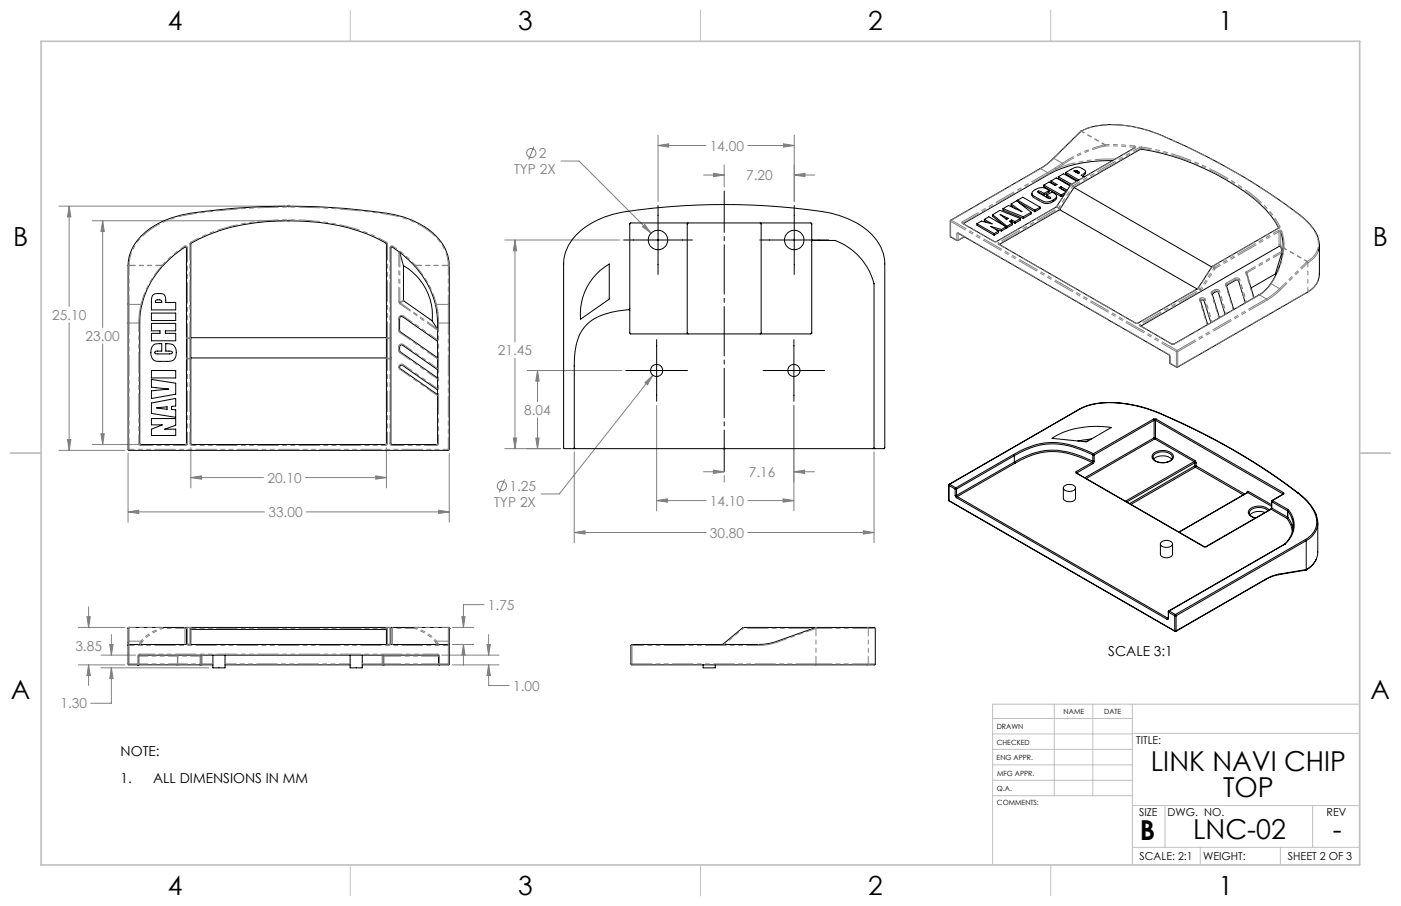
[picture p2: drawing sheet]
<svg xmlns="http://www.w3.org/2000/svg" width="432mm" height="279mm" viewBox="0 0 432 279" stroke-linecap="round" stroke-linejoin="round" font-family="sans-serif">
<defs><g id="words">
<g font-size="8.5">
<text x="354.7" y="237.7">LINK NAVI CHIP</text>
<text x="376.9" y="245.8">TOP</text>
<text x="351.3" y="259">B</text>
<text x="367.7" y="258.9">LNC-02</text>
<text x="410.8" y="258.9">-</text>
</g>
<g font-size="8.1">
<text x="51.7" y="9.3">4</text>
<text x="159.7" y="9.3">3</text>
<text x="267.6" y="9.3">2</text>
<text x="375.6" y="9.3">1</text>
<text x="4" y="76">B</text>
<text x="423.1" y="76">B</text>
<text x="3.3" y="215.7">A</text>
<text x="422.4" y="215.7">A</text>
<text x="51.7" y="276">4</text>
<text x="159.7" y="276">3</text>
<text x="267.6" y="276">2</text>
<text x="375.6" y="276">1</text>
</g>
<g font-size="4.2" fill="#808080">
<text x="218.7" y="46.4">14.00</text>
<text x="158.4" y="53.8">TYP 2X</text>
<text x="166.1" y="48.7">2</text>
<text x="229.9" y="55.5">7.20</text>
<text x="16.1" y="98.6">25.10</text>
<text x="26.4" y="105.1">23.00</text>
<text x="153.5" y="109.6">21.45</text>
<text x="161.6" y="127.9">8.04</text>
<text x="82.4" y="148.9">20.10</text>
<text x="230.8" y="147.1">7.16</text>
<text x="157" y="151.4">1.25</text>
<text x="218.8" y="155.9">14.10</text>
<text x="82.7" y="159.4">33.00</text>
<text x="152.3" y="156.5">TYP 2X</text>
<text x="218.8" y="165.8">30.80</text>
<text x="150.4" y="188.1">1.75</text>
<text x="23.2" y="200.9">3.85</text>
<text x="158.1" y="213">1.00</text>
<text x="18.6" y="218.5">1.30</text>
</g>
<g font-size="4.2">
<text x="341.6" y="202.4">SCALE 3:1</text>
<text x="37.2" y="233">NOTE:</text>
<text x="37.2" y="241.4">1.</text>
<text x="47.2" y="241.4">ALL DIMENSIONS IN MM</text>
</g>
<g font-size="3.4">
<text x="350.2" y="229.5">TITLE:</text>
<text x="351.1" y="251.6">SIZE</text>
<text x="359.9" y="251.6">DWG. NO.</text>
<text x="408.9" y="251.7">REV</text>
<text x="351.2" y="265.2">SCALE: 2:1</text>
<text x="370.8" y="265.2">WEIGHT:</text>
<text x="396.9" y="265.2">SHEET 2 OF 3</text>
</g>
<g font-size="2.2">
<text x="327.8" y="220.1">NAME</text>
<text x="340.3" y="220.2">DATE</text>
<text x="307.2" y="224.9">DRAWN</text>
<text x="307.3" y="229.8">CHECKED</text>
<text x="307.2" y="234.5">ENG APPR.</text>
<text x="307.3" y="239.2">MFG APPR.</text>
<text x="307.3" y="243.9">Q.A.</text>
<text x="307.3" y="248.1">COMMENTS:</text>
</g>
</g></defs>
<g fill="none" stroke="#808080" stroke-width=".31">
<path d="M164.6 45.2l-1.7 4M172.9 49.7h5.6l22.2 22.2M202.8 44.9l3.3-.6v1.1zM202.8 41.7v20.4M202.8 44.9h14.8M216.9 54h6.3M219.9 53.4l3.3 .6-3.3 .5zM223.2 50.8v6.8M230.4 44.9h14.4M241.5 44.3l3.3 .6-3.3 .5zM244.8 41.7v20.4M244.8 54h6.3"/>
<path d="M244.8 54l3.3-.6v1.1zM18.1 63.6h69.6M21.3 63.6l.5 3.3h-1zM21.3 63.6v30.9M28.5 68.1h59.2M31.6 68.1l.5 3.3h-1zM31.6 68.1v32.9M155.5 74h35.4M158.7 74l.5 3.3h-1zM158.7 74v31.5M198 69.9l.7-.7 2 2.7zM21.3 99.6v39.3"/>
<path d="M31.6 106.1v31M158.7 110.5v27.9M162.5 114.3h29.1M165.7 114.3v9.5M165.7 114.3l.5 3.2h-1.1zM198.8 118l2.4-2.3-1.6 2.9zM201.2 115.7l-28.8 36.6h-5.6M18.1 138.9h20.4M20.8 135.6h1l-.5 3.3zM28.5 137.1h29.4M31.1 133.8h1l-.5 3.3zM39.5 139.8v21.2"/>
<path d="M58.8 138v12.5M119.1 138v12.5M138.5 139.8v21.2M155.5 138.4h17.2M158.2 135.1h1l-.5 3.3zM165.1 135.1h1.1l-.5 3.3zM165.7 128.9v9.5M177 139.3v28.1M202.4 125v32.6M244.7 125v32.6M269.4 139.3v28.1M39.5 157.9h42"/>
<path d="M39.5 157.9l3.3-.6v1.1zM58.8 147.3l3.3-.5v1zM58.8 147.3h22.4M94.1 147.3h25M94.4 157.9h44.1M115.8 146.8l3.3 .5-3.3 .5zM135.1 157.3l3.4 .6-3.4 .5zM155.5 147.8l-1.6 4M202.4 154.4l3.3-.6v1.1zM202.4 154.4h15.2M216.9 145.5h6.3M219.9 145l3.3 .5-3.3 .5z"/>
<path d="M223.2 146.6v2.1M230.5 154.4h14.2M241.4 153.8l3.3 .6-3.3 .5zM244.7 145.5h6.3M244.7 145.5l3.3-.5v1zM177 164.2h40.6M177 164.2l3.3-.5v1zM230.5 164.2h38.9M266.1 163.7l3.3 .5-3.3 .5zM24.1 193.5h14.4M26.8 190.2h1l-.5 3.3zM27.3 187.1v6.4"/>
<path d="M33.8 198.8h1.1l-.6 3.2zM34.3 195.7v6.3M139.4 198.8h6.6M139.4 193.5h6.6M142.3 190.2h1l-.5 3.3zM142.8 198.8l.5 3.2h-1zM142.8 198.8v6.3M149.2 186.5h-6.4v7M150.1 198.8h1l-.5 3.2zM150.6 195.7v6.3M24.1 205h14.4M27.3 205v6.4"/>
<path d="M27.3 205l.5 3.4h-1zM31.2 202h10.6M31.2 206h33.1M34.3 206v10.9h-6.3M34.3 206l.6 3.3h-1.1zM136.1 202h17.7M139.4 205h14.4M150.6 205v6.4h6.4M150.6 205l.5 3.4h-1z"/>
<circle cx="163.7" cy="47.2" r="1.42"/>
<circle cx="154.7" cy="149.8" r="1.41"/>
</g>
<g fill="none" stroke="#c0c0c0" stroke-width=".31">
<path d="M108 3.2v9.5M215.9 3.2v9.5M323.8 3.2v9.5M88.5 63.6h1M88.5 68.1h1M88.6 63.2l.7 .7M88.6 67.7l.7 .7M89 63.1v1M89 67.6v1M89.3 63.2l-.7 .7M89.3 67.7l-.7 .7M3.1 139.7h9.6"/>
<path d="M222.7 138.4h1M222.8 138l.8 .7M223.2 137.9v1M223.6 138l-.8 .7M419.1 139.7h9.5M324.9 217.2v28.2M336.8 217.2v28.2M349 217.2v49.5M419.1 217.2h-113.2v49.5M305.9 231.1h43.1M305.9 226.3h43.1M305.9 221.6h43.1"/>
<path d="M305.9 235.9h43.1M349 226.2h70.1M305.9 240.6h43.1M306 245.4h43M349 248.4h70.1M359.1 248.4v12.9M404.6 248.4v12.9M108 266.7v9.6M215.9 266.7v9.6M323.8 266.7v9.6M349 261.3h70.1M369.9 261.3v5.4"/>
<path d="M394.6 261.3v5.4"/>
</g>
<path d="M192.2 74h21.2M202.8 63.4v21.2M234.2 74h21.2M244.8 63.4v21.2M192.9 114.3h19M202.4 104.7v19.1M235.2 114.3h19M244.7 104.7v19.1" fill="none" stroke="#000" stroke-width=".31"/>
<path d="M223.2 145.4v-86.5" fill="none" stroke="#000" stroke-width=".31" stroke-dasharray="15.2 1.3 1.3 1.3" stroke-dashoffset="2.5"/>
<path d="M12.7 12.7h406.4v254h-406.4z" fill="none" stroke="#c0c0c0" stroke-width=".5"/>
<g fill="#808080">
<path d="M21.3 63.6l.5 3.3h-1zM20.8 135.6h1l-.5 3.3zM31.6 68.1l.5 3.3h-1zM31.1 133.8h1l-.5 3.3zM219.9 53.4l3.3 .6-3.3 .5zM244.8 54l3.3-.6v1.1zM244.7 145.5l3.3-.5v1zM219.9 145l3.3 .5-3.3 .5z"/>
<path d="M150.1 198.8h1l-.5 3.2zM150.6 205l.5 3.4h-1zM142.8 198.8l.5 3.2h-1zM142.3 190.2h1l-.5 3.3zM26.8 190.2h1l-.5 3.3zM27.3 205l.5 3.4h-1zM33.8 198.8h1.1l-.6 3.2zM34.3 206l.6 3.3h-1.1zM115.8 146.8l3.3 .5-3.3 .5zM58.8 147.3l3.3-.5v1zM135.1 157.3l3.4 .6-3.4 .5zM39.5 157.9l3.3-.6v1.1zM202.8 44.9l3.3-.6v1.1zM241.5 44.3l3.3 .6-3.3 .5zM241.4 153.8l3.3 .6-3.3 .5zM202.4 154.4l3.3-.6v1.1zM165.7 114.3l.5 3.2h-1.1zM165.1 135.1h1.1l-.5 3.3zM158.7 74l.5 3.3h-1zM158.2 135.1h1l-.5 3.3zM177 164.2l3.3-.5v1zM266.1 163.7l3.3 .5-3.3 .5zM198.7 69.2l-.7 .7 2.7 2zM198.8 118l.8 .6 1.6-2.9z"/>
</g>
<g fill="none" stroke="#000" stroke-width=".31">
<path d="M318 59.7v.4M320 58.9h.4l1.3 .8M320 58.9l-.2 .3 .5 .3 2.9 1.7a.32 .32 0 0 0 .4 .1 .32 .32 0 0 0 .1-.4l-1.1-.8M320 58.9v.4M320.1 59.4l1.6 .7M321.7 57.1v.5l5.4 3M321.7 59.7v.4M321.7 57.1l5.4 3M323.4 58.7a3.5 3.5 0 0 0-5.3 .8 1.3 1.3 0 0 0 1 1.2l1.6 .9a3.3 3.3 0 0 0 3.9 .1M323.4 58.7v.5l-1.7 .9M323.4 58.7l-1.7 1M323.9 55.8v.5l1.5 .8"/>
<path d="M323.9 55.8l1.6-.9 4.3 2.4M323.9 55.8l1.9 1.1-.6 .3-1.8-1.1-1.7 1M326.2 54.5v.5l3.7 2.1M326.2 54.5l4 2.3M326.2 54.5l1.6-.9 4.1 2.3M327 58.1h-.2M327 58.1l1.7 .9M327 57.6l1.9 1.1M327 57.6l-.6 .3 2.2 1.3M327 57.6v.5M328.5 53.2l1.7-1a3 3 0 0 1 4.4 .6l-.3 .5-1.1 .7 1 .6M328.5 53.2v.5l3.6 2.1"/>
<path d="M328.5 53.2l4 2.3M328.5 59.3l-1.4 .8M331 57.8l20.6-11.8a73.1 73.1 0 0 1 37 17.2 24.1 24.1 0 0 1 5.5 7.1M331 57.8l-4.4 6.9M331 57.8l42.5 24.5M331.5 53l.5 .2M332 52.7l-.5-.2-.5 .2 1.4 .9 .1-.2M332 52.7l.4 .2M332 53.2l.4 .2M332 52.7v.5M332.4 52.9l.3 .3-.2 .2M332.4 52.9v.5"/>
<path d="M332.4 53.4h.1M333.2 40.5h-.1M333.2 40.4l-9 8.8-2.4 2-28.8 16.7-.1 5.1 2.1 1.2 2.2-1.2M333.2 40.5a23 23 0 0 1 14-1.8 42.9 42.9 0 0 1 10.9 3.1M334.6 53.3l-.9 1M334.6 52.9v.4M342.9 49.6a39.4 39.4 0 0 0-19.8 4.3l-26.2 15.1M349.7 45.6l-19.7 11.3-4.5 7-18.6 10.7-10.2-5.7M349.7 45.6h.1M358 41.8a191.2 191.2 0 0 1 44.4 26l2.1 2.4 1.6 2.7M43.4 72.9a26 26 0 0 1 15.4-7.1 205.6 205.6 0 0 1 63 .5 22.1 22.1 0 0 1 14.9 9.4 12.3 12.3 0 0 1 1.8 6.1v56.8l-.3 .3h-98.5l-.2-.2v-56.9a12.9 12.9 0 0 1 3.9-8.9zM58.9 75a58.2 58.2 0 0 1 30.1-6.9 60.5 60.5 0 0 1 28.3 5.9l1.8 1.1v61.8l-.2 .2-60.1-.2z"/>
<path d="M120.5 76.2h.1a28.5 28.5 0 0 1 14.2 21.8l.1 38.8-.3 .3h-13.9l-.2-.2zM122.9 77.6l.3 .4 1.2 4M212.1 68.8l-.3 .2v33.8l.3 .2M234.3 68.8l.3 .2v33.7l-.3 .3M250.2 73.9l.2 .3h7a19.3 19.3 0 0 1 12 13.4v50.5l.3 .3M250.2 73.9v-4.9l-.3-.2h-55.6l-.2 .2v26.2M250.2 73.9v28.9l-.3 .2h-55.6l-.2-.3v-7.5M295.3 72l65 37.4 .3 .5v2.2l2.1 1.2 40.3-23.2a7.2 7.2 0 0 0 3.3-3.6M301.1 69v.5l5.3 3M301.1 69l5.3 3M303.4 67.7v.5l.9 .5M303.4 67.7l1.4-.8 5.3 3"/>
<path d="M303.4 67.7l2.4 1.3-3.3-.8-1.4 .8M305.9 66.2v.5l3.7 3M305.9 66.2l2.3-1.3 6.3 2.5M305.9 66.2l4.5 3.6M306.4 72v.5M307 70.8l1.6 .4M307.8 71.3v.5l-1.4 .7M307.8 71.3l-1.4 .7M308.3 66.1l2.5 1.2-.6 .4zM308.6 70.8l-3.2-1 2.4 1.5M308.6 70.8v.4M309.1 64.3v.5l6.3 2.5"/>
<path d="M309.1 64.3l6.3 2.6M309.9 67.4l.4 .2M310.1 69.9v.5l-1.5 .8M310.1 70l.3 .2M310.1 69.9l-1.5 .9M310.4 69.8v.4M311.6 62.9l3.4 2.4-4.2-1.9-1.7 .9M311.6 62.9v.5l1.4 1M311.6 62.9l1.7-1 4.5 3.6M311.8 68.3l-.3 .2M311.8 68.3l1 .5M311.8 67.8l1 .5"/>
<path d="M311.8 67.8l-.7 .4 .9 .6M311.8 67.8v.5M312 68.8v.5l-1.6 .9M312 68.8l-1.6 1M312.8 68.3v.5M313.6 61.7v.5M313.6 61.7l5.3 3.1M313.6 61.7l1.6-.9 5.4 3.1M313.9 62.4l5 2.9M314.5 67.4v.5l-1.7 .9M314.5 67.4l-1.7 .9M315.4 66.9v.4"/>
<path d="M317.8 65.5v.5l-2.4 1.3M317.8 65.5l-2.4 1.4M318.1 60.1a1.34 1.34 0 0 0 1 1.1l1.6 .9a3.4 3.4 0 0 0 3.9 .1M318.9 64.8v.5M320.6 63.9v.4l-1.7 1M320.6 63.9l-1.7 .9M322.6 60.1l1.6-.9 .2 .1a1.27 1.27 0 0 1 1 1.7l-.8 .7M322.6 60.1v.5l1 .6M324.6 61.7v.5M325.6 60.5v.5a1.37 1.37 0 0 1-1 1.2M326.6 64.7l-18.6 10.7M326.6 64.7l42.3 24.4"/>
<path d="M327.1 60.1v.5M328 60.1l-.9 .5M394.2 70.3l-20.6 11.8-4.5 6.9-18.6 10.7h-.4l-42.3-24.4M394.2 70.2v.1M394.7 71.5a11.7 11.7 0 0 1 .7 5.2M395.1 77.5l-.4-1.5h-.5l-42.6 24.6M395.1 77.5l-2 7M395.1 77.5h.1M395.1 77.5l.2 .8M395.4 76.7l-.4 2.9-.7 2.7M395.4 76.7h.1M406.1 73a6.8 6.8 0 0 1 .2 4.5"/>
<path d="M406.6 75.6v8.9M46.7 96.6h7.5v2.2h-7.5zM46.7 99.7h7.5v2.3h-3.2v.8h3.2v2.3h-7.5v-2.3h2.6v-.8h-2.6zM47.3 90.8a3.5 3.5 0 0 1 3.5 .3l.3 2.2h3.1v2.3h-7.5a7.1 7.1 0 0 1 .6-4.8zM48 92.7l1.4-.2 .4 .2v.6h-1.9zM50.1 82a29.6 29.6 0 0 1 7.1-5.9l.3 .3v60.4l-.3 .3h-13.9l-.2-.2v-37.3a25.8 25.8 0 0 1 7-17.6zM124.4 82a17.8 17.8 0 0 1 8.8 17M124.4 82v10.7l8.8 6.3M133.2 99l1.7 2.8M183.8 84.5l1.2-1.1 2.8-2v10.8l-8.9 6.2a17.7 17.7 0 0 1 4.9-13.9zM194.1 95.2l-.2 .3a23.3 23.3 0 0 0-12.6 4.1 12.9 12.9 0 0 0-4.1 8.8l-.2 4.5v25.3l-.3 .2M369.9 92.6h.1"/>
<path d="M370 92.6l2.2 7.5M370 92.7l.6-.2 .5 .2 2.1 6.8M373.6 90.5h.1M373.6 90.5l2.2 7.5M373.6 90.6l.9-.6 1 .1 2.1 6.9M378 87.9h.1M378 87.9l2.3 7.5M378 88.1l2.9-1.7 .8 .1 2.1 6.9M384.2 84.3l2.3 7.5M388.1 90.9l-26.4 15.3-.5-.1-9.8-5.7M388.1 90.9h.1M393.1 84.5l.1 .3"/>
<path d="M393.1 84.5l-7.5 4.3M394.3 82.3a16 16 0 0 1-6.2 8.6M406.6 84.5l-.3 2M46.7 117l7.5 1.2v3.4l-7.5 1.3v-2.4l5.3-.5-5.3-.6zM46.7 114.3h7.5v2.3h-7.5zM47.3 106.4l.9-.4h1.6v2.3h-1.9l-.2 .5 .2 .3h4.9a.41 .41 0 0 0 .3-.4 .41 .41 0 0 0-.4-.4h-1.6v-2.3h.3a2.56 2.56 0 0 1 2.9 3.3 2.17 2.17 0 0 1-2.8 2.1 5.4 5.4 0 0 1-4.5-.7 3.9 3.9 0 0 1 .3-4.3zM58.8 104.1h60.3M58.8 110.4h60.3M134.9 105.2l-10.8-7.5a.61 .61 0 0 0-.9 .5l.1 4 11.6 8.1M134.9 114l-10.8-7.5a.61 .61 0 0 0-.9 .5l.1 1.5 11.6 8.1M46.7 124.3l7.5-1.4v2.3l-1.4 .1v1l1.4 .1v2.3l-7.5-1.2zM46.7 129.1h7.5v2l-3.4 1.3h3.4v1.9h-7.5v-1.9l3.3-1.4h-3.3z"/>
<path d="M48.3 125.8l3.2-.4v.8zM134.9 120.2l-10.8-7.5a.61 .61 0 0 0-.8 .2 .61 .61 0 0 0 .1 .8l11.5 8M176.7 138.4h-2.8l-.2-.2v-56.8a14.2 14.2 0 0 1 6.9-11.5 34 34 0 0 1 16.7-5.2 206.5 206.5 0 0 1 58.7 1 23.4 23.4 0 0 1 14.3 8.5 12 12 0 0 1 2.4 7.2v56.7l-.2 .3h-2.8M176.7 138.4h93M324.2 135.2a26.7 26.7 0 0 1 18.3-3.4l-7.6 4.4zM332.6 126.2a21.9 21.9 0 0 1 13.8-1.8 42.6 42.6 0 0 1 11.2 3.1M332.6 126.2h.2M332.6 126.2l-40 23.1M332.8 126.2a25.1 25.1 0 0 1 16.8-1.2l3.9 1 4 1.5M332.8 126.2l-40.1 23.1M335.4 136l-1.5 .2M336.4 135.4l-4.2 .6"/>
<path d="M337 139.9a26.8 26.8 0 0 0-15.1-3.3l-1.3 .2a25.4 25.4 0 0 0-8.2 3.4M337 139.9l-.2 .4M337 139.9l.2 .4M355.5 129.3h.8M355.5 129.3l.2 .3M355.5 129.3l-18.5 10.6M355.5 139.8a4.5 4.5 0 0 1 6 .5 1.85 1.85 0 0 1-1.9 2.3 4 4 0 0 1-4.5-1.5v-.7zM355.7 135l.2 .4M355.7 129.6h.4M355.7 135h.4M355.7 129.6l-18.5 10.7M355.7 129.6v5.4"/>
<path d="M355.7 135l-21.3 12.3M355.9 135.4l12.1 6.9M355.9 135.4l-21.1 12.2M356.1 135l-.2 .4M356.1 129.6l39.3 22.7M356.1 135l12.1 7M356.1 129.6v5.4M356.3 129.3l-.2 .3M356.3 129.3l39.3 22.6M357.5 127.5a198.2 198.2 0 0 1 42.6 24.6M357.6 127.5a198.4 198.4 0 0 1 42.7 24.6M357.6 127.5h-.1"/>
<path d="M292.4 154.2l.2 .3M292.4 149.6l.1 .1M292.4 154.2l.1 .2M292.4 149.6v4.6M292.5 154.4l.1 .1M292.5 154.4l69.6 40.2M292.5 149.7v4.7M292.5 149.7l1.9 1.1M292.6 149.3l-.2 .3M292.6 149.3h.1M292.6 154.5l69.5 40.2M292.7 149.3l-.2 .4"/>
<path d="M292.7 149.3l1.9 1.2M294.4 152.8l.4 .7M294.4 150.8h.4M294.4 152.8h.4M294.4 150.8v2M294.6 150.5l-.2 .3M294.6 150.5l.2 .3M294.8 152.8l.2 .3M294.8 153.5l64.9 37.5M294.8 150.8v2M295 153.1l-.2 .4M295 153.1l64.9 37.5"/>
<path d="M312.4 140.2l.2 .3M312.4 140.2l-17.8 10.3M312.6 142.5l.2 .3M312.6 140.5l-17.8 10.3M312.6 142.5l-17.8 10.3M312.6 140.5v2M312.8 142.8l-17.8 10.3M327.7 150.5v3.2a2.17 2.17 0 0 0 3.8 0v-3.2M328 149.9a2.15 2.15 0 0 1 3.5 .7 2.3 2.3 0 0 1-3.8 0zM331.7 145.4l-.2 .3 .2 .2M331.7 145.4l.2 .4M331.7 145.9h.2"/>
<path d="M331.7 145.9l39.3 22.7M331.9 145.9l39.2 22.7M331.9 145.8v.1M336.6 142.6a23.6 23.6 0 0 0-16-3l-4.3 1.5-3.5 1.7M336.6 142.6l.2 .4M336.6 142.6l-4.9 2.8M336.8 143l-4.9 2.8M336.8 140.3a24.7 24.7 0 0 0-16.1-3.1l-3.2 1-4.9 2.3M336.8 142.2a25.3 25.3 0 0 0-16.3-3 24.2 24.2 0 0 0-7.9 3.3M336.8 142.2l-.2 .4M336.8 140.3h.4M336.8 142.2h.4"/>
<path d="M336.8 140.3v1.9M337.2 142.2l-.4 .8M337.2 140.3v1.9M355.6 141.6a4.2 4.2 0 0 1 5.5 0M355.6 140.3a4 4 0 0 1 5.6 .3 1.7 1.7 0 0 1-1.9 2 3.3 3.3 0 0 1-3.9-1.5zM368 142.3l.2 .4M368 142.3l-21.1 12.3M368.2 142l.5 .7M368.2 143.7l.2 .4M368.2 142l-.2 .3M368.2 142.7h.5M368.2 143.7h.5"/>
<path d="M368.2 142.7v1M368.2 142.7l-20.9 12.1M368.2 143.7l-20 11.6M368.4 144.1l-19.8 11.4M368.4 144.1l14.8 8.5M368.7 143.7l-.3 .4M368.7 143.7l14.9 8.7M368.7 142.7v1M384.4 151.8v.1M384.4 151.9h.2M384.4 151.9l-21.1 12.2M384.4 151.9h.1"/>
<path d="M384.6 151.9l7.3 4.2M384.6 151.9l-21.2 12.2M384.8 151.6l-.3-.1-.1 .3M384.8 151.6l-.2 .3M384.8 151.6l7.1 4M389.9 158a4.2 4.2 0 0 0-4.6 .8M390.8 157.5a4 4 0 0 0-5.6 .3 1.68 1.68 0 0 0 1.8 1.9M391.2 157.3a4.4 4.4 0 0 0-6.4 .3 1.99 1.99 0 0 0 2.1 2.2M391.6 157.1h.2M391.6 157.1l-19.9 11.5M391.8 157.1l-20 11.5M391.8 157.1l4.8 2.8"/>
<path d="M391.9 156.6l-.3 .5M391.9 154.6l.1 .1M391.9 156.6l.1 .1M391.9 154.6v2M392 156.7l-.2 .4M392 154.7l4.8 2.9M392 156.7l4.8 2.8M392 154.7v2M392 154.3l-.1 .3M392 154.3l.2 .1M392.2 154.4l-.2 .3M392.2 154.4l4.9 2.8"/>
<path d="M395.4 152.3v.1M395.4 152.4h.2M395.4 152.4l-3.4 1.9M395.6 151.9l.1 .2-.1 .3M395.6 151.9l-.2 .4M395.6 152.4l-3.4 2M396.6 159.9l1.3 2.1 .4 2.2M396.8 157.6h.1M396.8 159.5l.1 .1M396.8 159.5l-.2 .4M396.8 157.6v1.9M396.9 157.6a7.1 7.1 0 0 1 1.4 6.6"/>
<path d="M396.9 159.6l.9 1.4 .7 2.2M396.9 159.6l-.3 .3M396.9 157.6v2M397.1 157.2l.1 .1M397.1 157.2l-.3 .4M397.2 157.3a7.4 7.4 0 0 1-1 10.4M397.2 157.3l-.3 .3M400.1 152.1a12.4 12.4 0 0 1 5.7 9.1 6.2 6.2 0 0 1-3.4 5.2M400.1 152.1h.2M400.3 152.1a16.6 16.6 0 0 1 5.4 6.6M405.7 158.8a6.2 6.2 0 0 1-3.1 7.9M357.6 167.7v3.2a2.14 2.14 0 0 0 3.8 0v-3.2"/>
<path d="M357.9 167.2a2.17 2.17 0 0 1 3.5 .7 2.3 2.3 0 0 1-3.8 0zM371 168.6h.8M371.1 168.6h.6M371.1 168.6h-.1M371.7 168.6h.1M390 178.8l-27.6 15.9M390 178.6v.2M390 178.6l-27.5 16M394 177.2l-2 .6-2 1M394.2 177.1l-2.1 .5-2.1 1M394.2 177.1l-.2 .1M396 167.8h.1"/>
<path d="M396 167.8l-35.8 20.6M396 167.7v.1M396.1 167.8l-35.7 20.6M396.2 167.7l-.1 .1M396.2 167.7h-.2M398.3 164.2l-1.1 2.1-1.2 1.4M402.4 166.4l.2 .3M402.4 166.4l-40.1 23.1M402.4 175.8l-8.4 1.4M402.4 175.8h.1M402.6 175.8h-.2M402.6 175.6l-.2 .2"/>
<path d="M402.6 166.7l-40.1 23.2M402.6 175.6l-8.4 1.5M402.6 166.7v8.9M402.6 175.6h.1M402.6 175.6v.2M405.8 172.3a6.7 6.7 0 0 1-3.3 3.5M406.2 161.3v8.9a6.3 6.3 0 0 1-3.6 5.4M39.5 193.8h.1M39.5 199v5.9l.2 .1h2.8M39.5 199l.2-.2h98.6l.2 .2M39.5 193.8v5.2M39.8 193.5h.1"/>
<path d="M39.8 193.5l-.3 .3M39.8 193.5h17.9M57.7 193.5l-.2 .2v5.1M57.7 193.5h.8M58.5 193.5l.3 .2v5.1M58.5 193.5h60.9M58.8 194.1h60.3M119.4 193.5l-.3 .3v5M119.4 193.5h.8M120.2 193.5l.3 .3v5M120.2 193.5h17.9M138.1 193.5h.1"/>
<path d="M138.1 193.5l.4 .3M138.5 199v5.8l-.2 .2h-2.8M138.5 193.8v5.2M138.5 193.8h.1M194.6 198.8h39.1a17 17 0 0 0 5.8-1l11.9-4.3h18.1l.3 .2v11.1l-.2 .2h-74.9l-.2-.2zM251.5 193.5h-22.5l-6.4 5.3M265.6 193.5h.1M359.9 190.6l-.2 .4M359.9 190.6l.3 .1M360.1 188.7l.1 .1M360.1 188.7v2M360.1 190.6h-.2"/>
<path d="M360.2 190.7l-.2 .3h-.3M360.2 188.8l1.9 1.1M360.2 188.8v1.9M360.2 188.4l-.1 .3M360.2 188.4h.2M360.4 188.4l-.2 .4M360.4 188.4l1.9 1.1M362.1 189.9h.4M362.1 194.6h.4M362.1 194.6v.1M362.1 189.9v4.7M362.1 194.7h.3"/>
<path d="M362.3 189.5l-.2 .4M362.3 189.5l.2 .4M362.5 194.6l-.1 .1M362.5 189.9v4.7M42.5 205l.3-.2v-2.5l.3-.3h91.8l.2 .2v2.6l.4 .2M42.5 205h.1M42.5 205h19.2M61.7 205h3.9M61.9 202v2.9l-.2 .1M65.6 202v4h3.8v-4M69.4 205h38.5M107.9 202v4h3.8v-4"/>
<path d="M111.7 205h6.7M118.1 202v2.9l.3 .1M118.4 205h17.1M216.7 205v1h3.8v-1"/>
<circle cx="202.8" cy="74" r="2.99"/>
<circle cx="244.8" cy="74" r="3"/>
<circle cx="202.4" cy="114.3" r="1.88"/>
<circle cx="244.7" cy="114.3" r="1.88"/>
</g>
<g fill="none" stroke="#808080" stroke-width=".31" stroke-dasharray="6.3 1.3 1.3 1.3 1.3 1.3">
<path d="M320.8 52l-27.6 15.9M320.8 52l2.1 1.2M320.8 52h-.2M320.9 59.1v.5M322.9 53.2l2.4-1.4M323.1 53.6l-.2-.4M323.1 53.8v-.2M324.8 48.8l2.6 1.5M324.8 48.8l-2 1.8-2 1.4M324.8 48.8h-.1M325.3 51.8l.2 .3M325.3 51.8l2.1-1.5"/>
<path d="M325.5 52.1l-2.4 1.5M327.4 50.3l.2 .4M327.6 50.7l-2.1 1.4M330.1 57.1l-.1-.1M330.1 57.1l.1-.2M330.2 56.9l.6 .3M330.2 56.9h-.1M330.6 57.4l.4 .2M330.6 57.4l-.5-.3M330.6 57.4l.2-.2M331 57.6l-.2-.4M333.1 40.5h.2"/>
<path d="M333.2 40.4h.1M333.2 40.5h-.1M333.3 40.5h-.1M333.3 40.4v.1M333.7 53.8v.5M340.4 44.6l.1 .4M340.5 44.6v.4M340.5 44.6h-.1M349.5 45.7v-.3M349.5 45.4l.3 .2M349.6 45a.33 .33 0 0 1 .4 .2 .33 .33 0 0 1-.1 .4M349.6 45l-.1 .4"/>
<path d="M349.9 45.6h-.2M351.5 46v-.2M351.5 45.8l-.2-.4M351.5 45.8l.3-.1M351.8 45.7v-.4M351.8 45.7v.3M351.8 45.3l-.5 .1M56.8 75.9a.6 .6 0 0 1 1 .5M56.8 75.9l.2 .3M57.8 76.4h-.3M58.8 74.7l-.3 .5M58.8 75.2h-.3"/>
<path d="M58.9 66l-.1-.3M59 75l-.2-.3M119 75l.1-.3M119.1 66v-.3M119.1 75.2h.3M119.4 75.2l-.3-.5M120.2 76.4a.6 .6 0 0 1 .9-.5M120.5 76.4h-.3M120.9 76.2l.2-.3M293 68.3l.2-.4M293 72.9l1.9 1.1M293 68.3v4.6"/>
<path d="M293 68.3l-.1-.2M293 72.9l-.1-.1M293 72.9l.1 .2M293.2 67.9h-.1M294.9 74v-1.9M294.9 74l.1 .2M295.3 71.8h-.3l-.1 .3M295.3 72.1h-.4M295.3 72.1v1.9M295.3 74h-.4M295.3 74l1.9-1M295.3 74v.2"/>
<path d="M295.4 71.9l-.1 .2M295.4 72l-.1-.2M295.5 72l-.2 .1M296.6 68.4l-.2 .2 .2 .3M296.7 68.9l.1-.1M296.8 68.9h-.2M296.8 68.8l-.2-.4M296.8 68.8v.1M306.4 74.5h.8M306.5 74.5h-.1M307.1 74.5h.1M307.7 74.8l-.1 .3 .1 .2"/>
<path d="M307.7 75.3h.2M307.7 74.8l.3 .4M307.9 75.3l.1-.1M308 75.2v.1M312.5 63.5v.5M319.1 60.7v.5M320.7 61.6v.5M323.4 60.6v.4M325.5 63.9h.1M325.6 63.9l.2-.2M325.7 63.7h.1M325.8 63.7l.5 .3"/>
<path d="M326.2 64.2l-.6-.3M326.2 64.2l.2 .3M326.2 64.2l.1-.2M326.4 64.5l.3-.2M326.7 64.3l-.4-.3M394 71.1l.6-.1 .4 .2M394.2 70.3h.1M394.2 70.2l.3-.3M394.2 70.2h.1M394.2 75.5v-4.1M394.2 76v-.5M394.2 71.4l-.2-.3"/>
<path d="M394.2 71.4l.5 .1M394.2 75.5l.5 .1M394.3 70.3l.2-.4M394.7 71.5v4.1M394.7 75.6l.6 2.4M394.7 75.6v.5M394.7 71.5l.3-.3M395 71.2a12.5 12.5 0 0 1 .7 5.3M395.4 76.7l.3-.2M395.7 76.5h.1M400.6 66.4h.2M406.3 77.5v.1a7.2 7.2 0 0 1-3.2 3.4"/>
<path d="M39.5 81.8h.3M39.5 81.8l.3 .1M39.8 93.9h3.7M39.8 82l-.3-.1M39.8 93.9l-.3-.1M39.8 93.9v5.7M39.8 99.6h-.3M39.8 99.6h3M39.8 81.9v.1M39.8 81.8v.1M42.8 99.6l.2-3.2M43 96.4l.5-2.5"/>
<path d="M43 96.4h.3M43.1 99.6h-.3M43.5 93.9l.2-.1M49.9 81.9l.2 .1M49.9 81.8l.2 .2M49.9 81.8v.1M122.9 98.2a.9 .9 0 0 1 1.4-.8M122.9 93.2l.3 .5M123.2 98.2h-.3M123.2 93.7l.2-.3M123.2 93.2h-.3M123.2 93.2l.2 .2"/>
<path d="M123.2 93.2l1.2-.6M124.1 97.7l.2-.3M124.5 92.8l-1.1 .6M127.8 82l.2-.1M127.8 82l.2-.2M128 81.9v-.1M134.2 93.8l.3 .1M134.5 93.9h3.7M134.5 93.9l.5 2.5M134.7 96.4h.3M135 96.4l.2 3.2M135.2 99.6h3"/>
<path d="M135.2 99.6h-.3M138.2 81.8h.3M138.2 81.9v-.1M138.2 81.9l.3-.1M138.2 82v-.1M138.2 99.6v-5.7M138.5 81.9l-.3 .1M138.5 93.8l-.3 .1M138.5 99.6h-.3M350 99.7h.8M350 99.7h.1M350.8 99.7h-.1"/>
<path d="M351.3 100l-.1 .2 .1 .3M351.3 100l.2 .4M369.2 89h-.1M369.2 89l.2-.1M369.4 88.9l.5 .3M369.4 88.9l-.1-.1M369.7 92.4l.2-.4M369.8 89.3l-.6-.3M369.8 89.3l.2 .4M369.8 89.3l.1-.1M369.9 92a1.17 1.17 0 0 1 1.5 .2M370 92.6l-.3-.2"/>
<path d="M370 89.7l.3-.3M370.1 92.3l-.2-.3M370.1 92.3l-.1 .3M370.1 92.6v-.3M370.3 89.4l-.4-.2M371.1 92.5l.3-.3M371.1 92.5v.2M371.1 92.5l-.4-.3-.6 .1M373.3 90.3l.2-.4M373.5 89.9l.8-.5M373.6 82.2h.1M373.6 90.5l-.3-.2"/>
<path d="M373.7 82.1h.1M373.7 82.2l.1-.1M373.8 90.2l-.2 .3M373.8 90.2l-.3-.3M373.8 90.2v.3M373.8 82.1l.5 .3M374.2 82.5l.4 .3M374.2 82.5l-.5-.3M374.2 82.5l.1-.1M374.3 89.4a1.17 1.17 0 0 1 1.5 .3M374.5 89.8l-.2-.4M374.5 89.8l-.7 .4"/>
<path d="M374.5 90v-.2M374.6 82.8l-.3-.4M375.6 90l.2-.3M375.6 90v.2M375.6 90l-.5-.3-.6 .1M377.7 87.8l.2-.5M377.9 87.3l2.6-1.5M378 87.9l-.3-.1M378.2 87.7l-.2 .2M378.2 87.7l-.3-.4M378.2 87.7v.2M380.5 85.8a1.17 1.17 0 0 1 1.6 .3"/>
<path d="M380.8 86.2l-2.6 1.5M380.8 86.2l-.3-.4M380.8 86.4v-.2M381.8 86.4l.3-.3M381.8 86.4v.2M381.8 86.4l-.4-.3-.6 .1M383.9 84.1l.3 .2M384.1 83.8l-.2 .3M384.3 84.1l.8 3.1M384.3 84.1l-.1 .2M384.3 84.1l-.2-.3M388.2 90.9l2.1 1.3"/>
<path d="M388.2 90.9h-.1M390.1 89.3h.2M390.3 89.3l-2.1 1.6M390.3 92.2l2.1-1.4 2-1.8M390.5 92.5l-27.5 15.9M390.5 92.5l-.2-.3M391.6 87.5h.2M391.8 87.5l2.6 1.5M391.8 87.5l-1.5 1.8M394.7 89.3l-2.1 1.8-2.1 1.4M394.7 89.3l-.3-.3M402.8 80.7h.1"/>
<path d="M402.8 80.7l.3 .3M402.8 80.7l.1-.1M402.9 80.6l.2 .4M403.1 89.9l-.1 .2M403.1 81l-.3-.3M403.1 89.9l1.8-1.3 1.4-2.2M403.1 81h.1M57.5 110.3l.3 .2M57.5 110.7h.3M57.8 104.2h.7M57.8 104.2h-.3M57.8 104.4l-.3-.2"/>
<path d="M57.8 104.4v-.2M57.8 104.4v6.1M57.8 110.5h.7M57.8 110.7v-.2M58.5 104.4v-.2M58.5 104.4l.3-.2M58.5 104.4h-.7M58.5 110.5v-6.1M58.5 110.7h.3M58.5 110.7v-.2M58.5 110.7h-.7M58.8 104.2h-.3"/>
<path d="M58.8 110.3l-.3 .2M119.1 104.2h.3M119.1 104.2l.3 .2M119.4 104.2h.8M119.4 104.4v-.2M119.4 104.4v6.1M119.4 110.5l-.3-.2M119.4 110.5h.8M119.4 110.7v-.2M119.4 110.7h-.3M120.2 104.4v-.2M120.2 104.4l.3-.2"/>
<path d="M120.2 104.4h-.8M120.2 110.5v-6.1M120.2 110.7h.3M120.2 110.7v-.2M120.2 110.7h-.8M120.5 104.2h-.3M120.5 110.3l-.3 .2M122.9 101.8v-3.6M122.9 107a.9 .9 0 0 1 1.4-.8M122.9 108.1v-1.1M122.9 113.2a.9 .9 0 0 1 1.4-.8M123.2 101.8h-.3"/>
<path d="M123.2 107h-.3M123.2 108.1h-.3M123.2 113.2h-.3M123.3 102.6l-.4-.8M123.3 108.8l-.4-.7M123.3 113.9l-.4-.7M123.4 102.3l-.1 .3M123.4 108.5l-.1 .3M123.4 113.7l-.1 .2M124.1 106.5l.2-.3M124.1 112.7l.2-.3M351.3 100.5h.2"/>
<path d="M351.5 100.4h.1M351.5 100.4v.1M360.3 109.4l-.1-.1M360.6 109.9l.1 .1M360.6 111.9l.1 .1M360.7 112l1.9 1.1M360.7 110v2M360.7 110l-.5-.7M360.7 112.1v-.1M361.1 106.1h.8M361.1 106.1h.1M361.9 106.1h-.1"/>
<path d="M362.6 108.4l.2-.3M362.6 108.4h.4M362.6 113.1v-4.7M362.6 113.1h.4M362.6 113.2v-.1M362.8 108.1l27.5-15.9M363 108.4v4.7M363 108.4l-.2-.3M363 113.1l-.1 .1M39.8 138.6h-.3M39.8 138.9v-.3M42.8 136.8l.2 .4 .4 .2"/>
<path d="M43.1 136.8h-.3M43.4 137.1v.3M57.2 137.4l.4-.2 .2-.4M57.2 137.1v.3M57.5 136.8h.3M58.5 136.8l.2 .4 .4 .2M58.5 136.8h.3M59.1 137.4v-.3M118.8 137.4l.5-.2 .1-.4M118.8 137.4v-.3M119.4 136.8h-.3M120.2 136.8l.2 .4 .4 .2"/>
<path d="M120.2 136.8h.3M120.8 137.4v-.3M134.6 137.4l.4-.2 .2-.4M134.6 137.4v-.3M135.2 136.8h-.3M138.2 138.9v-.3M138.5 138.6h-.3M39.5 193.8l.3-.3M39.8 199v5.7M39.8 199h-.3M39.8 199v-.3M39.8 197.7v1"/>
<path d="M39.8 197.7l-.3 .3M39.8 197.7h3.7M39.8 193.5l-.3 .3M39.8 193.5v4.2M39.8 193.5h.1M42.8 198.7l.2-.3M43 198.4l.3 .3M43 198.4l.5-.7M43.5 197.7l.2 .3M43.7 198l-.4 .7M49.9 193.5l.2 .3M49.9 193.5h.1"/>
<path d="M56.8 193.5l.2 .3M57 198.7v-4.9M57 193.8h.5M57.6 198.7h.2M57.8 198.7h.1M57.8 198.7h.7M57.8 193.6l-.3 .2M57.8 193.6v5.1M57.8 193.6v-.1M58.5 198.7h.1M58.5 193.6h-.7M58.5 198.7v-5.1"/>
<path d="M58.5 193.6l.3 .2M58.5 193.6v-.1M58.7 198.7h-.2M58.8 193.8h.2M59 193.8v.3M59 193.8l-.2-.3M119 194.1v-.3M119 193.8l.1-.3M119 193.8h.1M119.1 193.8l.3-.2M119.4 198.7h.1M119.4 198.7h-.2"/>
<path d="M119.4 198.7h.8M119.4 193.6v5.1M119.4 193.6v-.1M120.2 198.7h.1M120.2 193.6h-.8M120.2 198.7v-5.1M120.2 193.6l.3 .2M120.2 193.6v-.1M120.4 198.7h-.2M120.5 193.8h.4M120.9 193.8v4.9M120.9 193.8l.2-.3"/>
<path d="M127.8 193.8l.2-.3M128 193.5h.1M134.2 198l.3-.3M134.5 197.7l.5 .7M134.5 197.7h3.7M134.7 198.7l.3-.3M134.7 198.7l-.5-.7M135 198.4l.2 .3M138.2 193.5l.3 .3M138.2 193.5h.1M138.2 199v-.3M138.2 199h.3"/>
<path d="M138.2 198.7v-1M138.2 197.7v-4.2M138.5 198l-.3-.3M138.5 193.8l-.3-.3M194.5 199h.3M194.8 199v5.7M194.8 199v-.3M222.9 198.7h-.1M228.9 193.6l.2 .2M229.1 193.8v-.3M233.7 199v-.3M239.6 198a17.5 17.5 0 0 1-5.9 1"/>
<path d="M239.6 198l-.1-.3M251.4 193.5l.1 .3M251.5 193.8l-.1-.3M251.5 193.5v.3M251.5 193.8h.1M267.3 193.5l.3 .3M269.8 193.8h-2.2M39.8 204.7h2.7M39.8 204.7v.3M39.8 204.7h-.3M42.5 204.7v.3M42.5 204.7v-2.4"/>
<path d="M42.8 204.7h-.3M42.8 202.3h-.3M42.8 202.3h.1M42.8 202.3v2.4M42.8 204.7h.1M42.8 204.7l-.3 .3M43.1 201.7l-.4 .2-.2 .4M43.1 202v-.3M54.7 204.7v-2.4M54.7 204.7l-.1 .3M54.8 202l-.1 .3M54.8 202.3v-.3"/>
<path d="M54.8 202.3h-.1M54.8 204.7h-.1M54.8 204.7v.3M54.8 202.3v2.4M61.7 202v.3M61.7 205v-.3M61.7 204.7v-2.4M62 202.3h-.3M62 204.7h-.3M62.3 202v2.7M62.3 204.7h-.3M62.3 205v-.3"/>
<path d="M62.3 204.7h3.3M111.7 204.7h6.1M117.8 204.7v-2.7M117.8 205v-.3M118.1 204.7h-.3M118.4 202.3v-.3M118.4 202.3v2.4M118.4 202.3h-.3M118.4 204.7h-.3M118.4 205v-.3M134.9 202v-.3M135.2 202.3h.3"/>
<path d="M135.2 204.7h.3M135.5 204.7h2.7M135.5 202.3v2.4M135.5 202.3l-.2-.4-.4-.2M135.5 205v-.3M138.2 204.7v-5.7M138.2 205v-.3M138.2 204.7h.3M194.5 204.7h.3M194.8 204.7v.3M251.5 204.7v.3M267.6 204.7l-.3 .3"/>
<path d="M267.6 204.7h2.2"/>
</g>
<path d="M39.8 138.6h98.4M138.2 199h-98.4" fill="none" stroke="#808080" stroke-width=".31" stroke-dasharray="6.3 1.3 1.3 1.3 1.3 1.3" stroke-dashoffset="4.8"/>
<path d="M122.9 93.2v-15.6M43.1 201.7h91.8" fill="none" stroke="#808080" stroke-width=".31" stroke-dasharray="6.3 1.3 1.3 1.3 1.3 1.3" stroke-dashoffset="1.7"/>
<path d="M293.2 67.9l69.6 40.2M362.6 108.4l-69.6-40.1M118.4 204.7h16.8M135.2 202.3h-16.8" fill="none" stroke="#808080" stroke-width=".31" stroke-dasharray="6.3 1.3 1.3 1.3 1.3 1.3" stroke-dashoffset="1.1"/>
<path d="M394.2 70.2a28.2 28.2 0 0 0-9.9-10.9 77.2 77.2 0 0 0-32.5-13.6M57 193.8h-6.9M127.8 193.8h-6.9M54.8 204.7h6.9M61.7 202.3h-6.9" fill="none" stroke="#808080" stroke-width=".31" stroke-dasharray="6.3 1.3 1.3 1.3 1.3 1.3" stroke-dashoffset="3.4"/>
<path d="M330.1 57.1l-4.3 6.6M331 57.6l-4.3 6.7M326.3 64l4.3-6.6M369.9 89.2l4.3-6.7M373.7 82.2l-4.3 6.7M374.6 82.8l-4.3 6.6M43.5 197.7a14.1 14.1 0 0 1 6.4-4.2M50.1 193.8l-2.5 1.2a10.5 10.5 0 0 0-3.9 3M128 193.5l1.4 .6a12.8 12.8 0 0 1 5.1 3.6M134.2 198a13.9 13.9 0 0 0-6.4-4.2" fill="none" stroke="#808080" stroke-width=".31" stroke-dasharray="6.3 1.3 1.3 1.3 1.3 1.3" stroke-dashoffset="5.6"/>
<path d="M349.9 45.6l-19.7 11.3M394.2 71.4l-19.6 11.4M39.8 81.8h10.1M49.9 81.9h-10.1M128 81.8h10.2M138.2 81.9h-10.2M374.3 82.4l19.7-11.3M49.9 193.5h-10.1M138.2 193.5h-10.2" fill="none" stroke="#808080" stroke-width=".31" stroke-dasharray="6.3 1.3 1.3 1.3 1.3 1.3" stroke-dashoffset="4.5"/>
<path d="M333.2 40.5l-8.4 8.3M58.8 74.7a58.7 58.7 0 0 1 30.2-6.9 59.4 59.4 0 0 1 30.1 6.9M395.7 76.5a21.9 21.9 0 0 1-3.9 11M39.8 82v11.9M135.2 99.6v37.2M138.2 93.9v-11.9M394.4 89l8.4-8.3M403.1 81l-8.4 8.3M42.8 136.8v-37.2M42.8 204.7h11.9M54.7 202.3h-11.9" fill="none" stroke="#808080" stroke-width=".31" stroke-dasharray="6.3 1.3 1.3 1.3 1.3 1.3" stroke-dashoffset="3.6"/>
<path d="M119 193.8h-60" fill="none" stroke="#808080" stroke-width=".31" stroke-dasharray="6.3 1.3 1.3 1.3 1.3 1.3" stroke-dashoffset="4.9"/>
<path d="M69.4 204.7h38.5" fill="none" stroke="#808080" stroke-width=".31" stroke-dasharray="6.3 1.3 1.3 1.3 1.3 1.3" stroke-dashoffset="2.9"/>
<path d="M327.4 50.3a39.6 39.6 0 0 1 13-5.7M58.9 66a24.1 24.1 0 0 0-17.2 9.6 11.9 11.9 0 0 0-1.9 6.2M138.2 81.8a13.8 13.8 0 0 0-7-11.3 28.5 28.5 0 0 0-12.1-4.5M134.9 101.8l-11.7-8.1M134.9 110.7l-11.6-8.1M134.9 116.9l-11.6-8.1M134.9 122l-11.6-8.1" fill="none" stroke="#808080" stroke-width=".31" stroke-dasharray="6.3 1.3 1.3 1.3 1.3 1.3" stroke-dashoffset="2.4"/>
<path d="M39.8 99.6v39M43.5 93.9a27.3 27.3 0 0 1 6.4-12M128 81.9a27.3 27.3 0 0 1 6.5 12M138.2 138.6v-39M233.7 199h-38.9" fill="none" stroke="#808080" stroke-width=".31" stroke-dasharray="6.3 1.3 1.3 1.3 1.3 1.3" stroke-dashoffset="2.7"/>
<path d="M340.5 44.6l4.9 .1 4.2 .3M349.5 45.4l-4.1-.3-4.9-.1M121.1 75.9a36.3 36.3 0 0 1 6.9 5.9M49.9 81.8a36.4 36.4 0 0 1 6.9-5.9" fill="none" stroke="#808080" stroke-width=".31" stroke-dasharray="6.3 1.3 1.3 1.3 1.3 1.3" stroke-dashoffset="5"/>
<path d="M119.1 66a210.6 210.6 0 0 0-60.2 0" fill="none" stroke="#808080" stroke-width=".31" stroke-dasharray="6.3 1.3 1.3 1.3 1.3 1.3" stroke-dashoffset="4.7"/>
<path d="M57.8 76.4v27.8M120.2 104.2v-27.8" fill="none" stroke="#808080" stroke-width=".31" stroke-dasharray="6.3 1.3 1.3 1.3 1.3 1.3" stroke-dashoffset="2"/>
<path d="M119.4 75.2v29M58.5 104.2v-29" fill="none" stroke="#808080" stroke-width=".31" stroke-dasharray="6.3 1.3 1.3 1.3 1.3 1.3" stroke-dashoffset="1.4"/>
<path d="M57.2 137.4h-13.8M134.6 137.4h-13.8" fill="none" stroke="#808080" stroke-width=".31" stroke-dasharray="6.3 1.3 1.3 1.3 1.3 1.3" stroke-dashoffset="2.6"/>
<path d="M57.8 110.7v26.1M119.4 110.7v26.1M58.5 136.8v-26.1M120.2 136.8v-26.1" fill="none" stroke="#808080" stroke-width=".31" stroke-dasharray="6.3 1.3 1.3 1.3 1.3 1.3" stroke-dashoffset="2.8"/>
<path d="M403.1 81v8.9M118.8 137.4h-59.7" fill="none" stroke="#808080" stroke-width=".31" stroke-dasharray="6.3 1.3 1.3 1.3 1.3 1.3" stroke-dashoffset="5.1"/>
<path d="M340.5 45a39.4 39.4 0 0 0-12.9 5.7M123.4 93.4l11.4 8" fill="none" stroke="#808080" stroke-width=".31" stroke-dasharray="6.3 1.3 1.3 1.3 1.3 1.3" stroke-dashoffset="2.5"/>
<path d="M124.3 97.4l10.6 7.4M124.3 106.2l10.6 7.4M124.3 112.4l10.6 7.5" fill="none" stroke="#808080" stroke-width=".31" stroke-dasharray="6.3 1.3 1.3 1.3 1.3 1.3" stroke-dashoffset="3.1"/>
<path d="M123.2 77.9v15.3" fill="none" stroke="#808080" stroke-width=".31" stroke-dasharray="6.3 1.3 1.3 1.3 1.3 1.3" stroke-dashoffset="1.9"/>
<path d="M330.8 57.2l20.5-11.8M351.5 45.8l-20.5 11.8M394.3 70.3l-20.5 11.8M267.6 193.8v10.9" fill="none" stroke="#808080" stroke-width=".31" stroke-dasharray="6.3 1.3 1.3 1.3 1.3 1.3" stroke-dashoffset="4"/>
<path d="M267.6 193.8h-16.1M251.5 204.7h16.1" fill="none" stroke="#808080" stroke-width=".31" stroke-dasharray="6.3 1.3 1.3 1.3 1.3 1.3" stroke-dashoffset="1.5"/>
<path d="M251.5 193.8v10.9" fill="none" stroke="#808080" stroke-width=".31" stroke-dasharray="6.3 1.3 1.3 1.3 1.3 1.3" stroke-dashoffset="4.1"/>
<path d="M325.5 52.1a42.6 42.6 0 0 1 18.2-3M194.8 204.7h56.7" fill="none" stroke="#808080" stroke-width=".31" stroke-dasharray="6.3 1.3 1.3 1.3 1.3 1.3" stroke-dashoffset=".2"/>
<path d="M351.8 45.3a75.9 75.9 0 0 1 36.8 17 24.8 24.8 0 0 1 5.9 7.6M358 41.8a33.1 33.1 0 0 0-22.7-2.2l-2 .8M384.1 83.8l11-6.4M251.5 193.8l-11.9 4.2" fill="none" stroke="#808080" stroke-width=".31" stroke-dasharray="6.3 1.3 1.3 1.3 1.3 1.3" stroke-dashoffset="3.2"/>
<path d="M229.1 193.8l-5.9 4.9" fill="none" stroke="#808080" stroke-width=".31" stroke-dasharray="6.3 1.3 1.3 1.3 1.3 1.3" stroke-dashoffset="5.7"/>
<path d="M250.6 193.8h-21.5" fill="none" stroke="#808080" stroke-width=".31" stroke-dasharray="6.3 1.3 1.3 1.3 1.3 1.3" stroke-dashoffset="-1.2"/>
<path d="M363 113.1l40.1-23.2" fill="none" stroke="#808080" stroke-width=".31" stroke-dasharray="6.3 1.3 1.3 1.3 1.3 1.3" stroke-dashoffset="-.9"/>
<path d="M295.3 71.8l64.9 37.5" fill="none" stroke="#808080" stroke-width=".31" stroke-dasharray="6.3 1.3 1.3 1.3 1.3 1.3" stroke-dashoffset="3.8"/>
<path d="M306.4 74.5l-9.8-5.6M400.6 66.4a198 198 0 0 0-42.6-24.6M361.1 106.1l-9.8-5.6" fill="none" stroke="#808080" stroke-width=".31" stroke-dasharray="6.3 1.3 1.3 1.3 1.3 1.3" stroke-dashoffset="3.9"/>
<path d="M307.7 74.8l18.5-10.6M325.6 63.9l-18.4 10.6M326.4 64.5l-18.4 10.7M351.3 100l18.5-10.7M369.2 89l-18.4 10.7M370 89.7l-18.5 10.7" fill="none" stroke="#808080" stroke-width=".31" stroke-dasharray="6.3 1.3 1.3 1.3 1.3 1.3" stroke-dashoffset="-1.1"/>
<path d="M350 99.7l-42.3-24.4" fill="none" stroke="#808080" stroke-width=".31" stroke-dasharray="6.3 1.3 1.3 1.3 1.3 1.3" stroke-dashoffset="4.2"/>
<path d="M323.1 53.6l-26.3 15.2M296.6 68.4l26.3-15.2M388.2 90.9l-26.3 15.2M402.9 80.6a6.1 6.1 0 0 0 2.6-8.6 16.9 16.9 0 0 0-4.9-5.6" fill="none" stroke="#808080" stroke-width=".31" stroke-dasharray="6.3 1.3 1.3 1.3 1.3 1.3" stroke-dashoffset=".7"/>
<path d="M371.4 92.2l2.2 7.1M375.8 89.7l2.2 7M382.1 86.1l2.1 7" fill="none" stroke="#808080" stroke-width=".31" stroke-dasharray="6.3 1.3 1.3 1.3 1.3 1.3" stroke-dashoffset="5.8"/>
<path d="M375.7 98.1l-2.4-7.8M380.1 95.5l-2.4-7.7M372 100.2l-2.3-7.8" fill="none" stroke="#808080" stroke-width=".31" stroke-dasharray="6.3 1.3 1.3 1.3 1.3 1.3" stroke-dashoffset="5.5"/>
<path d="M333.3 40.4l7.2 4.2M340.4 44.6l-7.1-4.1M395.7 76.5l7.2 4.1M386.3 91.9l-2.4-7.8M402.8 80.7l-7.1-4.2" fill="none" stroke="#808080" stroke-width=".31" stroke-dasharray="6.3 1.3 1.3 1.3 1.3 1.3" stroke-dashoffset="5.4"/>
<path d="M373.3 99.5l-2.2-7M377.7 96.9l-2.1-6.9M383.9 93.3l-2.1-6.9" fill="none" stroke="#808080" stroke-width=".31" stroke-dasharray="6.3 1.3 1.3 1.3 1.3 1.3" stroke-dashoffset="5.9"/>
<path d="M395.1 77.9l-10.8 6.2" fill="none" stroke="#808080" stroke-width=".31" stroke-dasharray="6.3 1.3 1.3 1.3 1.3 1.3" stroke-dashoffset="3.3"/>
<use href="#words"/>
</svg>
